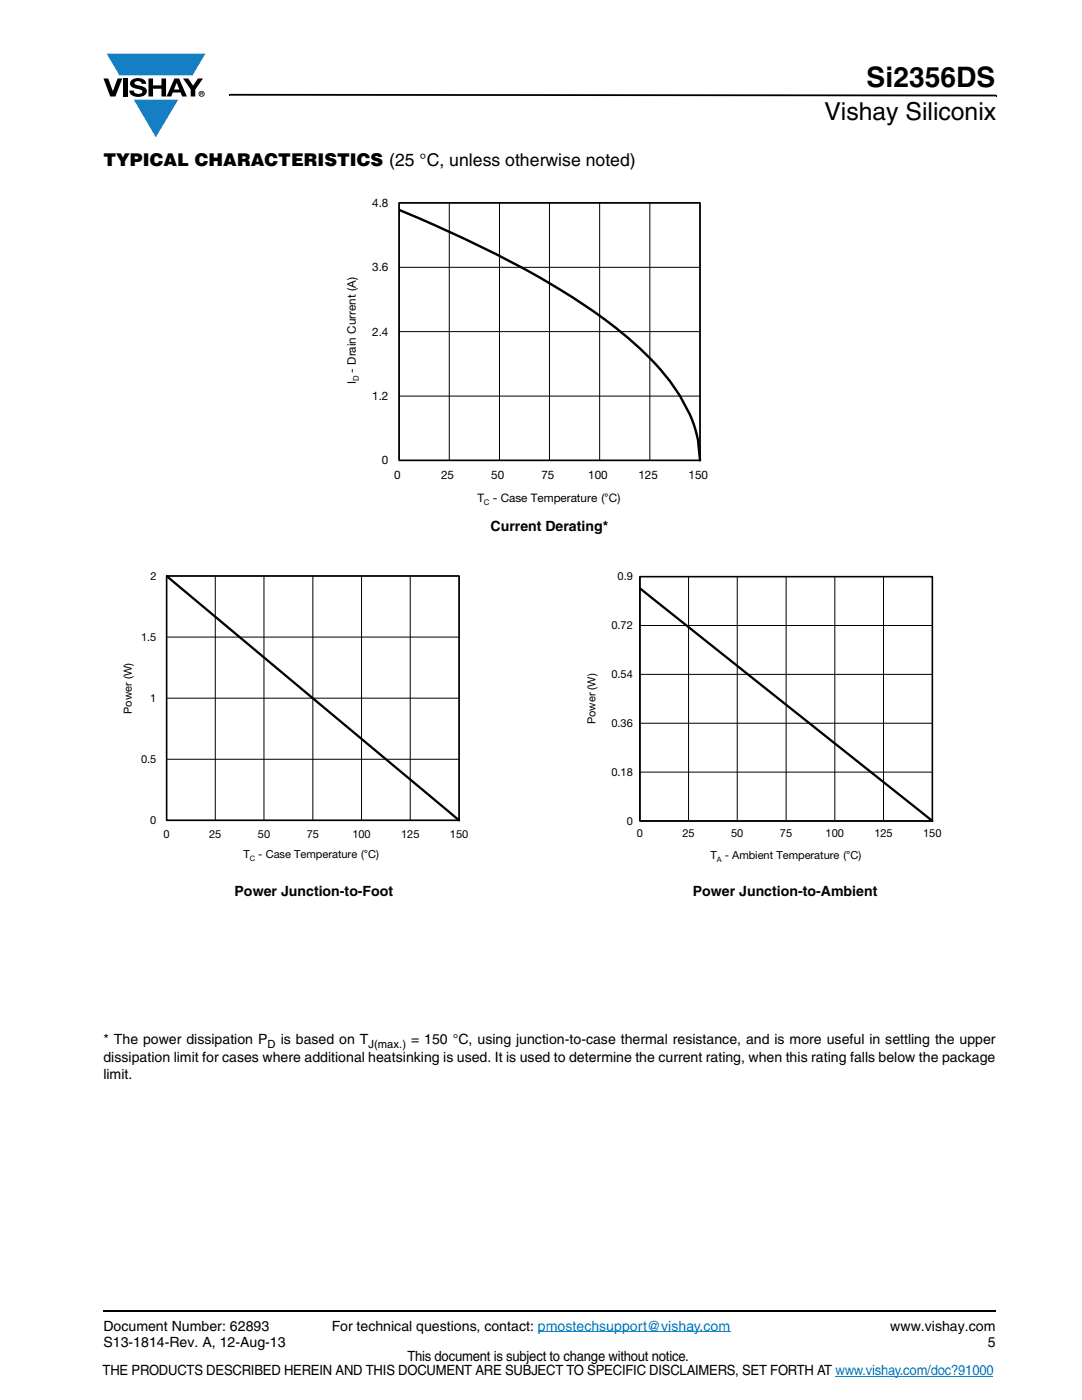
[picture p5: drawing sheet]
<svg xmlns="http://www.w3.org/2000/svg" width="216mm" height="279mm" viewBox="0 0 216 279" stroke-linecap="round" stroke-linejoin="round" font-family="sans-serif">
<defs><g id="words">
<text font-size="5.6" x="172.9" y="17.4">Si2356DS</text>
<text font-size="4.9" x="164.5" y="24">Vishay Siliconix</text>
<text font-size="3.5" x="20.6" y="33">TYPICAL CHARACTERISTICS (25 °C, unless otherwise noted)</text>
<g font-size="2.8">
<text x="97.9" y="105.9">Current Derating*</text>
<text x="46.8" y="178.8">Power Junction-to-Foot</text>
<text x="138.2" y="178.8">Power Junction-to-Ambient</text>
<text x="20.6" y="208.4">* The power dissipation P</text>
<text x="56" y="208.4">is based on T</text>
<text x="82" y="208.4">= 150 °C, using junction-to-case thermal resistance, and is more useful in settling the upper</text>
<text x="20.6" y="215.4">limit.</text>
<text x="20.6" y="211.9">dissipation limit for cases where additional heatsinking is used. It is used to determine the current rating, when this rating falls below the package</text>
<text x="20.6" y="265.6">Document Number: 62893</text>
<text x="20.6" y="268.8">S13-1814-Rev. A, 12-Aug-13</text>
<text x="66.2" y="265.6">For technical questions, contact: pmostechsupport@vishay.com</text>
<text x="177.7" y="265.6">www.vishay.com</text>
<text x="197.1" y="268.8">5</text>
<text x="20.5" y="274.4">THE PRODUCTS DESCRIBED HEREIN AND THIS DOCUMENT ARE SUBJECT TO SPECIFIC DISCLAIMERS, SET FORTH AT www.vishay.com/doc?91000</text>
<text x="81.3" y="271.6">This document is subject to change without notice.</text>
</g>
<g font-size="2.3">
<text x="74.3" y="41.3">4.8</text>
<text x="74.3" y="54.1">3.6</text>
<text x="74.3" y="67">2.4</text>
<text x="71" y="76.7" transform="rotate(-90 71 76.7)">I</text>
<text x="71" y="74.4" transform="rotate(-90 71 74.4)">- Drain Current (A)</text>
<text x="74.3" y="79.8">1.2</text>
<text x="76.2" y="92.7">0</text>
<text x="78.7" y="95.6">0</text>
<text x="88" y="95.6">25</text>
<text x="98" y="95.6">50</text>
<text x="108" y="95.6">75</text>
<text x="117.4" y="95.6">100</text>
<text x="127.4" y="95.6">125</text>
<text x="137.4" y="95.6">150</text>
<text x="95.2" y="100.2">T</text>
<text x="98.3" y="100.2">- Case Temperature (°C)</text>
</g>
<g font-size="2.2">
<text x="30" y="115.7">2</text>
<text x="123.2" y="115.8">0.9</text>
<text x="122" y="125.6">0.72</text>
<text x="28.2" y="127.9">1.5</text>
<text x="122" y="135.3">0.54</text>
<text x="26.3" y="142.5" transform="rotate(-90 26.3 142.5)">Power (W)</text>
<text x="30" y="140.1">1</text>
<text x="118.8" y="144.5" transform="rotate(-90 118.8 144.5)">Power (W)</text>
<text x="122" y="145.1">0.36</text>
<text x="28.2" y="152.3">0.5</text>
<text x="122" y="154.8">0.18</text>
<text x="30" y="164.5">0</text>
<text x="32.6" y="167.3">0</text>
<text x="41.7" y="167.3">25</text>
<text x="51.5" y="167.3">50</text>
<text x="61.2" y="167.3">75</text>
<text x="70.3" y="167.3">100</text>
<text x="80" y="167.3">125</text>
<text x="89.8" y="167.3">150</text>
<text x="125.1" y="164.6">0</text>
<text x="127.1" y="167.1">0</text>
<text x="136.2" y="167.1">25</text>
<text x="145.9" y="167.1">50</text>
<text x="155.6" y="167.1">75</text>
<text x="164.7" y="167.1">100</text>
<text x="174.5" y="167.1">125</text>
<text x="184.2" y="167.1">150</text>
<text x="48.6" y="171.3">T</text>
<text x="51.5" y="171.3">- Case Temperature (°C)</text>
<text x="141.8" y="171.4">T</text>
<text x="144.6" y="171.4">- Ambient Temperature (°C)</text>
<text x="53.4" y="209.1">D</text>
<text x="73.5" y="209.1">J(max.)</text>
</g>
<g font-size="1.6">
<text x="71.6" y="76.1" transform="rotate(-90 71.6 76.1)">D</text>
<text x="96.6" y="100.7">C</text>
</g>
<g font-size="1.5">
<text x="49.9" y="171.9">C</text>
<text x="143" y="172">A</text>
</g>
</g></defs>
<path d="M45.7 18.7h.2v.4h-.2zM45.9 18.7l152.9 .2v.3l-152.9-.1zM198.8 18.9h.1v.3h-.1z" fill="#000"/>
<path d="M20.6 10.7h20.4v16.7h-20.4z" fill="#fff"/>
<g fill="#147fc3">
<path d="M21.3 10.7h19.7l-2.6 4.4h-1.1h-13.5z"/>
<path d="M26.7 19.9h8.9l-4.5 7.5z"/>
</g>
<g fill="#000">
<path d="M20.6 15.7h1l.9 2.5 1-2.5h.9l-1.4 3.6h-1zM24.6 15.7h.9v3.6h-.9zM26.3 16a2.1 2.1 0 0 1 2.8 .3l.1 .4h-.9a.79 .79 0 0 0-.7-.5 .79 .79 0 0 0-.8 .4l.3 .3 1 .2a1.08 1.08 0 0 1 1.2 1.1 1.08 1.08 0 0 1-1.1 1.1 1.73 1.73 0 0 1-2.4-1.2h.9a.96 .96 0 0 0 .8 .6 .96 .96 0 0 0 .9-.4 1.31 1.31 0 0 0-1.2-.6 1.03 1.03 0 0 1-1.1-.6 1.03 1.03 0 0 1 .2-1.1zM29.6 15.7h.9v1.3h1.7v-1.3h.9v3.6h-.9v-1.6h-1.7v1.6h-.9zM36.5 15.7h1.1l.9 1.4 1-1.4h1l-1.5 2.2v1.4h-.9v-1.4zM20.5 261.5h.1v.4h-.1z"/>
<path d="M35.3 16.5l.5 1.4h-1.1zM34.8 15.7l-1.6 3.6h1l.3-.8h1.5l.3 .8h1l-1.6-3.6z"/>
<path d="M40.1 18.5h.2v.2h-.2zM40 18.4v.7h.1v-.3l.4 .3-.2-.3 .2-.2-.1-.2z"/>
<path d="M39.8 18.7a.46 .46 0 0 1 .9 0 .46 .46 0 0 1-.9 0zM39.6 18.7a.6 .6 0 0 0 1.2 0 .6 .6 0 0 0-1.2 0z"/>
</g>
<path d="M20.6 261.7h178.2" fill="none" stroke="#000" stroke-width=".36"/>
<path d="M107.3 265.8h38.4M166.7 274.6h31.5" fill="none" stroke="#007ec4" stroke-width=".2"/>
<g fill="#fff">
<path d="M69.1 39.3h73.5v61.7h-73.5z"/>
<path d="M79.6 40.5h60.1v51.4h-60.1z"/>
</g>
<path d="M79.6 53.4h60.1M79.6 40.5h60.1v51.4h-60.1zM89.7 40.5v51.4M99.7 40.5v51.4M109.6 40.5v51.4M119.7 40.5v51.4M129.7 40.5v51.4M79.6 79.1h60.1M79.6 66.2h60.1" fill="none" stroke="#000" stroke-width=".2"/>
<path d="M79.6 40.5h60.1v51.4h-60.1z" fill="none" stroke="#000" stroke-width=".32"/>
<path d="M79.6 41.9a211 211 0 0 1 38.9 20.3 70 70 0 0 1 15.2 13.9 26.3 26.3 0 0 1 6 15.8" fill="none" stroke="#000" stroke-width=".48"/>
<g fill="#fff">
<path d="M24.5 113.9h69.5v58.3h-69.5z"/>
<path d="M33.2 115h58.4v48.8h-58.4z"/>
</g>
<path d="M33.2 115h58.4v48.7h-58.4zM43 115v48.7M52.7 115v48.7M62.4 115v48.7M72.1 115v48.7M81.9 115v48.7M33.2 139.3h58.4M33.2 127.1h58.4M33.2 151.5h58.4" fill="none" stroke="#000" stroke-width=".2"/>
<path d="M33.2 114.9h58.4v48.8h-58.4z" fill="none" stroke="#000" stroke-width=".3"/>
<path d="M33.2 114.9l58.4 48.8" fill="none" stroke="#000" stroke-width=".46"/>
<g fill="#fff">
<path d="M117 114h71.5v58.3h-71.5z"/>
<path d="M127.7 115.1h58.4v48.8h-58.4z"/>
</g>
<path d="M127.7 115.1h58.3v48.7h-58.3zM137.4 115.1v48.7M147.1 115.1v48.7M156.9 115.1v48.7M166.6 115.1v48.7M176.3 115.1v48.7M127.7 134.6h58.3M127.7 124.8h58.3M127.7 154.1h58.3M127.7 144.3h58.3" fill="none" stroke="#000" stroke-width=".2"/>
<path d="M127.7 115.1h58.3v48.8h-58.3z" fill="none" stroke="#000" stroke-width=".3"/>
<path d="M127.7 117.4l58.3 46.5" fill="none" stroke="#000" stroke-width=".46"/>
<use href="#words"/>
</svg>
